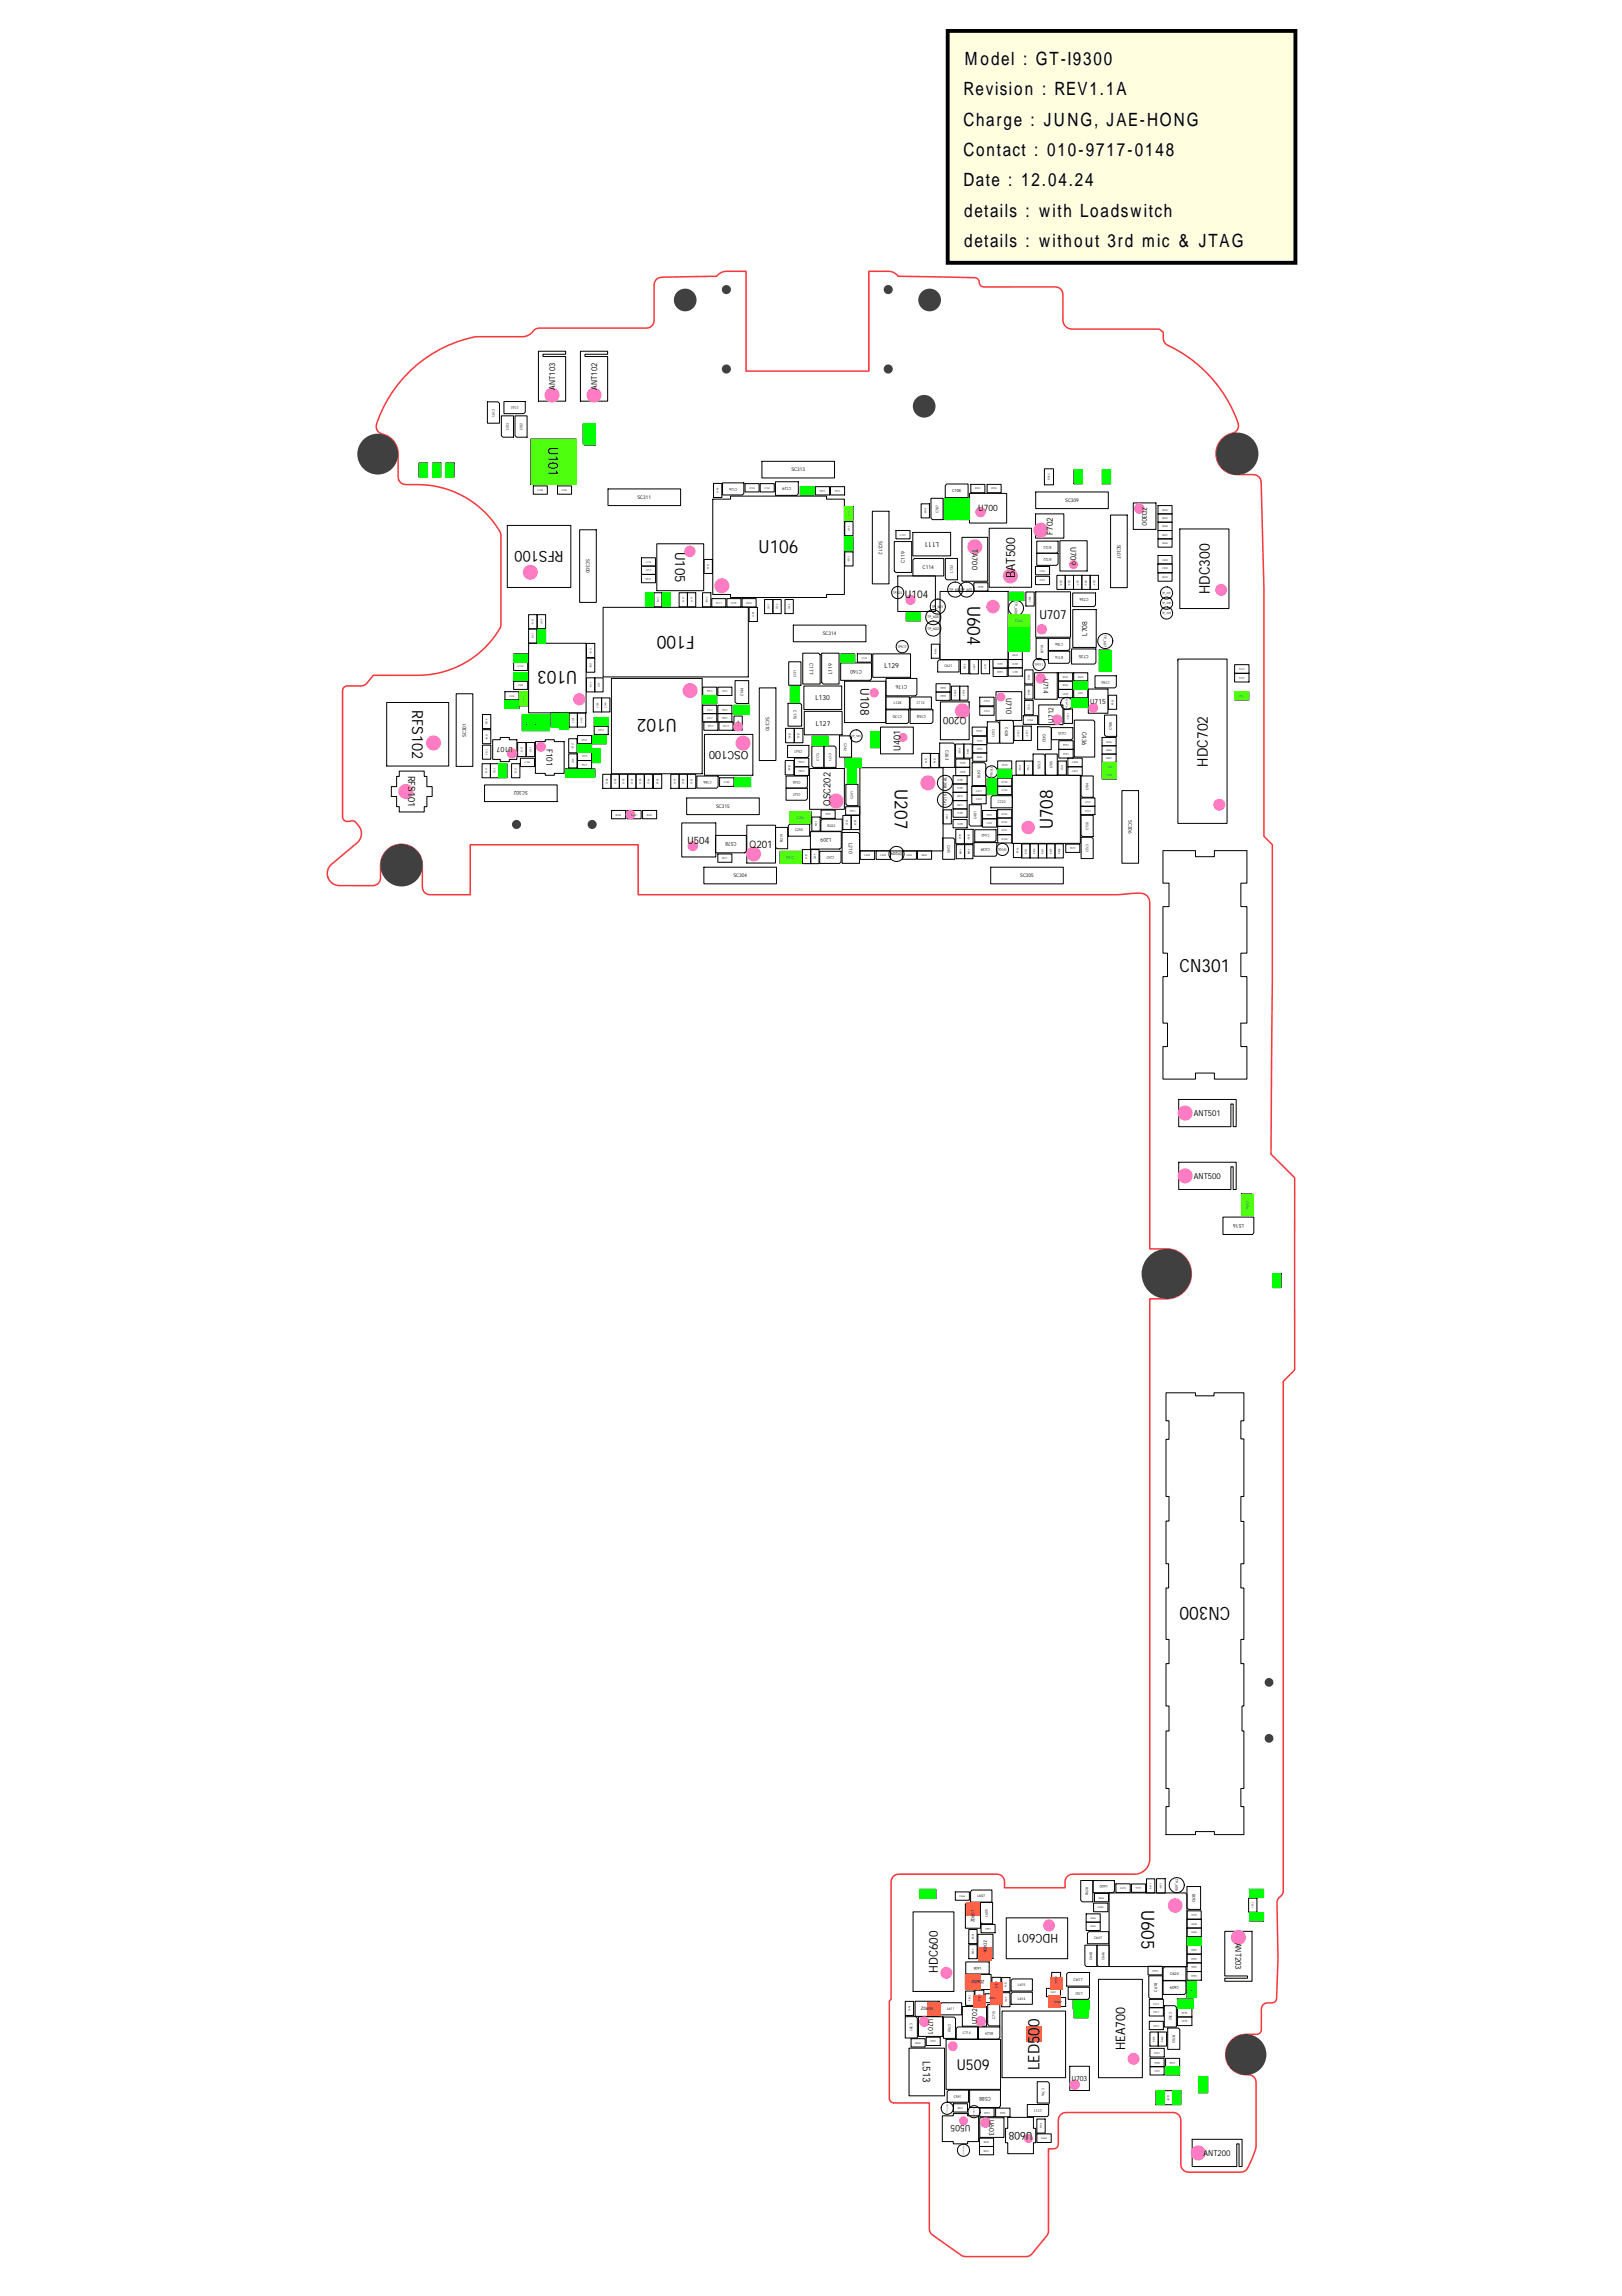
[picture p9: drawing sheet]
<svg xmlns="http://www.w3.org/2000/svg" width="210mm" height="297mm" viewBox="0 0 210 297" stroke-linecap="round" stroke-linejoin="round" font-family="sans-serif">
<defs><g id="words">
<g font-size="2.4">
<text x="124.6" y="8.4">Model : GT-I9300</text>
<text x="124.6" y="12.3">Revision : REV1.1A</text>
<text x="124.6" y="16.2">Charge : JUNG, JAE-HONG</text>
<text x="124.6" y="20.2">Contact : 010-9717-0148</text>
<text x="124.6" y="24.1">Date : 12.04.24</text>
<text x="124.6" y="28.1">details : with Loadswitch</text>
<text x="124.6" y="32">details : without 3rd mic &amp; JTAG</text>
</g>
<g font-size="2.3">
<text x="98.2" y="71.6">U106</text>
<text x="89.9" y="82.2" transform="rotate(-180 89.9 82.2)">F100</text>
<text x="125.2" y="78.3" transform="rotate(90 125.2 78.3)">U604</text>
<text x="74.7" y="86.9" transform="rotate(-180 74.7 86.9)">U103</text>
<text x="87.6" y="93.1" transform="rotate(-180 87.6 93.1)">U102</text>
<text x="115.8" y="102.1" transform="rotate(90 115.8 102.1)">U207</text>
<text x="136.3" y="107.3" transform="rotate(-90 136.3 107.3)">U708</text>
<text x="152.6" y="125.7">CN301</text>
<text x="159.2" y="207.9" transform="rotate(-180 159.2 207.9)">CN300</text>
<text x="147.7" y="247.1" transform="rotate(90 147.7 247.1)">U605</text>
</g>
<text font-size="2.1" x="134.5" y="267.8" transform="rotate(-90 134.5 267.8)">LED500</text>
<g font-size="2">
<text x="72.9" y="71.3" transform="rotate(-180 72.9 71.3)">RFS100</text>
<text x="53.3" y="91.8" transform="rotate(90 53.3 91.8)">RFS102</text>
</g>
<g font-size="1.9">
<text x="156.6" y="76.9" transform="rotate(-90 156.6 76.9)">HDC300</text>
<text x="156.3" y="99.2" transform="rotate(-90 156.3 99.2)">HDC702</text>
<text x="123.8" y="267.8">U509</text>
</g>
<g font-size="1.8">
<text x="71" y="57.8" transform="rotate(90 71 57.8)">U101</text>
<text x="87.4" y="71.4" transform="rotate(90 87.4 71.4)">U105</text>
</g>
<text font-size="1.7" x="145.6" y="265.3" transform="rotate(-90 145.6 265.3)">HEA700</text>
<g font-size="1.6">
<text x="131.4" y="74.8" transform="rotate(-90 131.4 74.8)">BAT500</text>
<text x="134.5" y="80.1">U707</text>
<text x="111.4" y="89" transform="rotate(90 111.4 89)">U108</text>
<text x="136.9" y="250.2" transform="rotate(-180 136.9 250.2)">HDC601</text>
<text x="121.4" y="255.2" transform="rotate(-90 121.4 255.2)">HDC600</text>
</g>
<text font-size="1.5" x="96.8" y="97.1" transform="rotate(-180 96.8 97.1)">OSC100</text>
<g font-size="1.4">
<text x="117.1" y="77.3">U104</text>
<text x="119.4" y="266.6" transform="rotate(90 119.4 266.6)">L513</text>
<text x="133.6" y="275.8" transform="rotate(-180 133.6 275.8)">U608</text>
</g>
<g font-size="1.3">
<text x="125.1" y="92.8" transform="rotate(-180 125.1 92.8)">Q200</text>
<text x="52.8" y="100.4" transform="rotate(90 52.8 100.4)">RFS101</text>
<text x="107.5" y="104.2" transform="rotate(-90 107.5 104.2)">OSC202</text>
<text x="89" y="109.2">U504</text>
<text x="97" y="109.7">Q201</text>
</g>
<g font-size="1.2">
<text x="126.6" y="66.2">U700</text>
<text x="116.5" y="97.2" transform="rotate(-90 116.5 97.2)">U401</text>
<text x="125.6" y="275" transform="rotate(-180 125.6 275)">U505</text>
</g>
<g font-size="1.1">
<text x="71.8" y="50.4" transform="rotate(-90 71.8 50.4)">ANT103</text>
<text x="77.3" y="50.4" transform="rotate(-90 77.3 50.4)">ANT102</text>
<text x="136.2" y="69.2" transform="rotate(-90 136.2 69.2)">F702</text>
<text x="138.5" y="70.8" transform="rotate(90 138.5 70.8)">U709</text>
<text x="70.7" y="96.8" transform="rotate(90 70.7 96.8)">F101</text>
<text x="154.5" y="144.4">ANT501</text>
<text x="154.5" y="152.5">ANT500</text>
<text x="159.9" y="251.3" transform="rotate(90 159.9 251.3)">ANT203</text>
<text x="155.8" y="278.9">ANT200</text>
</g>
<g font-size="1">
<text x="125.8" y="71" transform="rotate(90 125.8 71)">TA700</text>
<text x="130.2" y="90.2" transform="rotate(90 130.2 90.2)">U710</text>
</g>
<g font-size=".9">
<text x="147.8" y="65.5" transform="rotate(90 147.8 65.5)">ZD300</text>
<text x="121.5" y="70.1" transform="rotate(-180 121.5 70.1)">L111</text>
<text x="140.7" y="82.2" transform="rotate(-90 140.7 82.2)">L708</text>
<text x="114.5" y="86.4">L129</text>
<text x="135" y="87.8" transform="rotate(90 135 87.8)">U714</text>
<text x="105.5" y="90.6">L130</text>
<text x="105.6" y="93.9">L127</text>
<text x="136.3" y="93.5" transform="rotate(-90 136.3 93.5)">U712</text>
<text x="141.1" y="91">U715</text>
<text x="66.4" y="96.6" transform="rotate(-180 66.4 96.6)">U107</text>
<text x="120.1" y="261.2" transform="rotate(90 120.1 261.2)">U701</text>
<text x="126.4" y="261.9" transform="rotate(-90 126.4 261.9)">U702</text>
<text x="138.7" y="269.2">U703</text>
<text x="128" y="274.2" transform="rotate(90 128 274.2)">U603</text>
</g>
<text font-size=".8" x="140.1" y="94.7" transform="rotate(90 140.1 94.7)">C436</text>
<g font-size=".7">
<text x="117.1" y="72.8" transform="rotate(-90 117.1 72.8)">C119</text>
<text x="119.4" y="73.6">C114</text>
<text x="104.8" y="85.8" transform="rotate(90 104.8 85.8)">C177</text>
<text x="107.7" y="87.2" transform="rotate(-90 107.7 87.2)">L119</text>
<text x="111.5" y="86.6" transform="rotate(-180 111.5 86.6)">C160</text>
<text x="117.4" y="88.7" transform="rotate(-180 117.4 88.7)">C176</text>
<text x="95.3" y="109" transform="rotate(-180 95.3 109)">C578</text>
<text x="107.6" y="108.5" transform="rotate(-180 107.6 108.5)">L209</text>
<text x="109.9" y="109" transform="rotate(90 109.9 109)">L210</text>
<text x="161" y="158.3" transform="rotate(-180 161 158.3)">L516</text>
<text x="128.2" y="271.3" transform="rotate(-180 128.2 271.3)">C588</text>
</g>
<g font-size=".6">
<text x="82.5" y="64.6">SC311</text>
<text x="102.4" y="61">SC313</text>
<text x="137.8" y="65">SC309</text>
<text x="113.7" y="70" transform="rotate(90 113.7 70)">SC312</text>
<text x="144.6" y="70.4" transform="rotate(90 144.6 70.4)">SC307</text>
<text x="75.9" y="72.4" transform="rotate(90 75.9 72.4)">SC300</text>
<text x="106.5" y="82.2">SC314</text>
<text x="140.9" y="84.7" transform="rotate(-180 140.9 84.7)">C735</text>
<text x="60.3" y="95.3" transform="rotate(-90 60.3 95.3)">SC301</text>
<text x="99.1" y="92.8" transform="rotate(90 99.1 92.8)">SC310</text>
<text x="122.1" y="100.5" transform="rotate(90 122.1 100.5)">TP208</text>
<text x="122.4" y="97.1" transform="rotate(90 122.4 97.1)">C263</text>
<text x="68.3" y="102.4" transform="rotate(-180 68.3 102.4)">SC302</text>
<text x="92.7" y="104.5">SC315</text>
<text x="122.5" y="104.2" transform="rotate(-90 122.5 104.2)">TP210</text>
<text x="146" y="106.1" transform="rotate(90 146 106.1)">SC306</text>
<text x="94.9" y="113.5">SC304</text>
<text x="116.8" y="110.3" transform="rotate(-180 116.8 110.3)">TP209</text>
<text x="132" y="113.5">SC305</text>
<text x="126.1" y="248.7" transform="rotate(-90 126.1 248.7)">ZD607</text>
<text x="127.3" y="251" transform="rotate(90 127.3 251)">ZD606</text>
<text x="127.4" y="256.2" transform="rotate(-180 127.4 256.2)">ZD600</text>
<text x="119.2" y="260.1">ZD604</text>
</g>
<g font-size=".5">
<text x="63.7" y="52.9" transform="rotate(90 63.7 52.9)">C191</text>
<text x="67.1" y="52.6" transform="rotate(-180 67.1 52.6)">C101</text>
<text x="65.8" y="55.7" transform="rotate(-90 65.8 55.7)">L103</text>
<text x="67.6" y="55.7" transform="rotate(-90 67.6 55.7)">L102</text>
<text x="76.4" y="56.7" transform="rotate(-90 76.4 56.7)">C192</text>
<text x="95.4" y="63.1" transform="rotate(-180 95.4 63.1)">C126</text>
<text x="102.4" y="63" transform="rotate(-180 102.4 63)">C129</text>
<text x="123.2" y="63.7">C708</text>
<text x="121.4" y="66.4" transform="rotate(-90 121.4 66.4)">C787</text>
<text x="123.1" y="66.4" transform="rotate(-90 123.1 66.4)">R701</text>
<text x="124.9" y="66.4" transform="rotate(-90 124.9 66.4)">R700</text>
<text x="136.1" y="70.6" transform="rotate(-180 136.1 70.6)">R723</text>
<text x="115.6" y="76.8">TP323</text>
<text x="122.9" y="76.4">TP_604TP_603</text>
<text x="123.3" y="74.1" transform="rotate(-90 123.3 74.1)">L132</text>
<text x="131.3" y="77.9" transform="rotate(90 131.3 77.9)">TP_600</text>
<text x="136.1" y="72.2" transform="rotate(-180 136.1 72.2)">R722</text>
<text x="140.9" y="77.4" transform="rotate(-180 140.9 77.4)">C736</text>
<text x="116.2" y="83.8">TP517</text>
<text x="120" y="81.5">TP_602</text>
<text x="120" y="80">TP_605</text>
<text x="120.6" y="78.6">TP_601</text>
<text x="131.4" y="80.5">C343</text>
<text x="132.4" y="83.3" transform="rotate(-180 132.4 83.3)">R320</text>
<text x="132.4" y="81.7" transform="rotate(-180 132.4 81.7)">R321</text>
<text x="137.6" y="83.2" transform="rotate(-180 137.6 83.2)">C786</text>
<text x="142.9" y="82.2" transform="rotate(90 142.9 82.2)">TP_607</text>
<text x="103" y="87.6" transform="rotate(-90 103 87.6)">L131</text>
<text x="122.2" y="86.3">C621</text>
<text x="133.9" y="86.1">TP711</text>
<text x="135" y="84.5" transform="rotate(-90 135 84.5)">R719</text>
<text x="137.6" y="84.9" transform="rotate(-180 137.6 84.9)">R716</text>
<text x="142.9" y="85" transform="rotate(90 142.9 85)">R419</text>
<text x="143.6" y="88" transform="rotate(-180 143.6 88)">C790</text>
<text x="96.2" y="90.1" transform="rotate(-90 96.2 90.1)">C144</text>
<text x="102.7" y="91.9" transform="rotate(90 102.7 91.9)">C175</text>
<text x="115.7" y="91.1">L128</text>
<text x="116.7" y="92.5" transform="rotate(-180 116.7 92.5)">C170</text>
<text x="118.6" y="91.1">C172</text>
<text x="119.8" y="92.5" transform="rotate(-180 119.8 92.5)">C158</text>
<text x="128.4" y="94.3" transform="rotate(90 128.4 94.3)">C431</text>
<text x="130.1" y="94.1" transform="rotate(90 130.1 94.1)">C428</text>
<text x="135" y="94.9" transform="rotate(90 135 94.9)">C432</text>
<text x="138" y="94.7" transform="rotate(-180 138 94.7)">C435</text>
<text x="143.9" y="94.4" transform="rotate(-90 143.9 94.4)">C788</text>
<text x="92.1" y="101" transform="rotate(-180 92.1 101)">C186</text>
<text x="103.6" y="101" transform="rotate(-180 103.6 101)">C545</text>
<text x="103.8" y="97" transform="rotate(-180 103.8 97)">C547</text>
<text x="106" y="98.4" transform="rotate(-90 106 98.4)">C173</text>
<text x="107.2" y="97.4" transform="rotate(90 107.2 97.4)">C171</text>
<text x="109.2" y="96.1" transform="rotate(90 109.2 96.1)">C242</text>
<text x="126.5" y="99.6" transform="rotate(90 126.5 99.6)">C410</text>
<text x="128.1" y="99.3" transform="rotate(90 128.1 99.3)">TP704</text>
<text x="134.3" y="98.4" transform="rotate(90 134.3 98.4)">C725</text>
<text x="136.2" y="99.4" transform="rotate(-90 136.2 99.4)">L705</text>
<text x="102.9" y="107.6">C255</text>
<text x="103.1" y="106">C256</text>
<text x="103.6" y="102.6" transform="rotate(-180 103.6 102.6)">C527</text>
<text x="107.1" y="106.9">R222</text>
<text x="110.4" y="103.4" transform="rotate(-90 110.4 103.4)">C241</text>
<text x="126.4" y="106" transform="rotate(-90 126.4 106)">C401</text>
<text x="128" y="108" transform="rotate(-180 128 108)">C442</text>
<text x="129.1" y="103.9">C723</text>
<text x="140.9" y="107.4" transform="rotate(-90 140.9 107.4)">C720</text>
<text x="140.9" y="102.2" transform="rotate(-90 140.9 102.2)">L704</text>
<text x="101.3" y="108.9" transform="rotate(-90 101.3 108.9)">R219</text>
<text x="102.8" y="110.7" transform="rotate(-180 102.8 110.7)">C258</text>
<text x="108" y="110.7" transform="rotate(-180 108 110.7)">C257</text>
<text x="122.6" y="109.3" transform="rotate(90 122.6 109.3)">C245</text>
<text x="128.1" y="109.7" transform="rotate(-180 128.1 109.7)">C439</text>
<text x="130.3" y="109.7" transform="rotate(-180 130.3 109.7)">TP705</text>
<text x="140.5" y="109.2" transform="rotate(90 140.5 109.2)">C727</text>
<text x="161.3" y="155.3" transform="rotate(90 161.3 155.3)">C596</text>
<text x="126.5" y="245.5">L607</text>
<text x="140.8" y="245.2" transform="rotate(-90 140.8 245.2)">R628</text>
<text x="143.3" y="243.9" transform="rotate(-180 143.3 243.9)">L600</text>
<text x="152.1" y="243.1" transform="rotate(90 152.1 243.1)">TP_606</text>
<text x="127.8" y="248" transform="rotate(-90 127.8 248)">L605</text>
<text x="141.6" y="250.9">C647</text>
<text x="154.7" y="246.1" transform="rotate(-90 154.7 246.1)">C638</text>
<text x="127" y="254.4" transform="rotate(-180 127 254.4)">L608</text>
<text x="131.7" y="257">L615</text>
<text x="138.9" y="256.3">C617</text>
<text x="140.1" y="257.7" transform="rotate(-180 140.1 257.7)">L701</text>
<text x="141.3" y="253.5" transform="rotate(-90 141.3 253.5)">C648</text>
<text x="142.9" y="253.5" transform="rotate(-90 142.9 253.5)">C646</text>
<text x="149.7" y="257.7" transform="rotate(-90 149.7 257.7)">C618</text>
<text x="151.4" y="255.5">C624</text>
<text x="152.6" y="257" transform="rotate(-180 152.6 257)">C609</text>
<text x="117.8" y="261.8" transform="rotate(90 117.8 261.8)">C701</text>
<text x="122.6" y="260.1">L611</text>
<text x="122.7" y="261.8" transform="rotate(90 122.7 261.8)">C700</text>
<text x="124.6" y="263.2">C714</text>
<text x="128.5" y="262.8" transform="rotate(-180 128.5 262.8)">R529</text>
<text x="128.8" y="261.2" transform="rotate(-90 128.8 261.2)">C715</text>
<text x="131.7" y="258.7">L614</text>
<text x="151.3" y="260.4" transform="rotate(90 151.3 260.4)">C702</text>
<text x="151.7" y="263.2" transform="rotate(90 151.7 263.2)">R703</text>
<text x="123.4" y="271.4">C591</text>
<text x="134.8" y="272.9" transform="rotate(-180 134.8 272.9)">C717</text>
<text x="134.8" y="270.2" transform="rotate(90 134.8 270.2)">C716</text>
</g>
<g font-size=".4">
<text x="135.9" y="62.1" transform="rotate(-90 135.9 62.1)">R343</text>
<text x="150.4" y="76.8">TP_331</text>
<text x="150.4" y="79.4">TP_329</text>
<text x="150.4" y="78.2">TP_330</text>
<text x="102.7" y="89.4" transform="rotate(90 102.7 89.4)">R117</text>
<text x="68" y="93.1" transform="rotate(90 68 93.1)">R106</text>
<text x="69.2" y="93.1" transform="rotate(90 69.2 93.1)">R108</text>
<text x="70.4" y="93.1" transform="rotate(90 70.4 93.1)">R107</text>
<text x="73.1" y="93.7" transform="rotate(-90 73.1 93.7)">R101</text>
<text x="96.3" y="91.7" transform="rotate(-180 96.3 91.7)">R113</text>
<text x="106.5" y="95.7" transform="rotate(-180 106.5 95.7)">R116</text>
<text x="110.2" y="95.3">TP_100</text>
<text x="113.1" y="95.3" transform="rotate(90 113.1 95.3)">R482</text>
<text x="139.3" y="91.1">R323</text>
<text x="96.5" y="101.1" transform="rotate(-180 96.5 101.1)">R114</text>
<text x="110" y="98.8">R217</text>
<text x="110.1" y="100" transform="rotate(90 110.1 100)">R218</text>
<text x="128.5" y="102.1" transform="rotate(-90 128.5 102.1)">R724</text>
<text x="120.5" y="244.9" transform="rotate(-180 120.5 244.9)">C653</text>
<text x="154.3" y="257.7" transform="rotate(-90 154.3 257.7)">R625</text>
<text x="140.3" y="259.2" transform="rotate(-180 140.3 259.2)">R704</text>
<text x="153" y="259.3">R624</text>
<text x="155.6" y="269.3" transform="rotate(90 155.6 269.3)">C217</text>
</g>
<g font-size=".3">
<text x="54.6" y="60.5" transform="rotate(90 54.6 60.5)">R341</text>
<text x="56.4" y="60.5" transform="rotate(90 56.4 60.5)">R340</text>
<text x="58.1" y="60.5" transform="rotate(90 58.1 60.5)">R339</text>
<text x="69.6" y="63.5">C108</text>
<text x="72.7" y="63.5">C109</text>
<text x="93" y="63.8" transform="rotate(-90 93 63.8)">C196</text>
<text x="97" y="63.2">C133</text>
<text x="98.9" y="63.2">C132</text>
<text x="104.1" y="63.6">L114</text>
<text x="106.8" y="63.4" transform="rotate(-180 106.8 63.4)">C120</text>
<text x="108.7" y="63.4" transform="rotate(-180 108.7 63.4)">C124</text>
<text x="119.6" y="65.7" transform="rotate(90 119.6 65.7)">R749</text>
<text x="126.2" y="63.3">R702</text>
<text x="128.3" y="63.3">R705</text>
<text x="139.6" y="62" transform="rotate(-90 139.6 62)">R344</text>
<text x="143.3" y="62" transform="rotate(-90 143.3 62)">R345</text>
<text x="109.7" y="66.1" transform="rotate(90 109.7 66.1)">C123</text>
<text x="109.7" y="72" transform="rotate(90 109.7 72)">C125</text>
<text x="110" y="70.7" transform="rotate(-90 110 70.7)">C122</text>
<text x="110" y="68.7" transform="rotate(-90 110 68.7)">L133</text>
<text x="116.5" y="69.3">C197</text>
<text x="150.4" y="66.1">R325</text>
<text x="150.4" y="70.4">R326</text>
<text x="150.4" y="69.3">R327</text>
<text x="150.4" y="68.2">R328</text>
<text x="150.4" y="67.1">R329</text>
<text x="83.6" y="72.8">L116</text>
<text x="83.9" y="77.2" transform="rotate(90 83.9 77.2)">C141</text>
<text x="84.3" y="73.7" transform="rotate(-180 84.3 73.7)">C127</text>
<text x="84.3" y="74.7" transform="rotate(-180 84.3 74.7)">C140</text>
<text x="85" y="77.2" transform="rotate(90 85 77.2)">C135</text>
<text x="86.3" y="77.9" transform="rotate(-90 86.3 77.9)">C139</text>
<text x="88.3" y="77.3" transform="rotate(90 88.3 77.3)">L115</text>
<text x="89.4" y="77.3" transform="rotate(90 89.4 77.3)">L117</text>
<text x="91.3" y="77.2" transform="rotate(90 91.3 77.2)">C138</text>
<text x="91.5" y="72.9" transform="rotate(90 91.5 72.9)">C143</text>
<text x="93.4" y="77.9" transform="rotate(-180 93.4 77.9)">L118</text>
<text x="95.3" y="77.9" transform="rotate(-180 95.3 77.9)">R110</text>
<text x="127.3" y="75.8" transform="rotate(-180 127.3 75.8)">R622</text>
<text x="131.9" y="77" transform="rotate(-180 131.9 77)">R614</text>
<text x="133.4" y="77.8" transform="rotate(-90 133.4 77.8)">C502</text>
<text x="134.6" y="75.2">C751</text>
<text x="134.6" y="73.9">C752</text>
<text x="137.2" y="75" transform="rotate(90 137.2 75)">C338</text>
<text x="138.3" y="75" transform="rotate(90 138.3 75)">C336</text>
<text x="139.3" y="75" transform="rotate(90 139.3 75)">C337</text>
<text x="140.4" y="75" transform="rotate(90 140.4 75)">C340</text>
<text x="141.5" y="75" transform="rotate(90 141.5 75)">C339</text>
<text x="150.4" y="73.7">C350</text>
<text x="150.4" y="72.5">C349</text>
<text x="150.4" y="74.8">R330</text>
<text x="68.8" y="80.1" transform="rotate(90 68.8 80.1)">C116</text>
<text x="68.8" y="81.9" transform="rotate(90 68.8 81.9)">C117</text>
<text x="70.2" y="82.6" transform="rotate(-90 70.2 82.6)">L110</text>
<text x="70.2" y="80.8" transform="rotate(-90 70.2 80.8)">L109</text>
<text x="76.3" y="83.8" transform="rotate(90 76.3 83.8)">C118</text>
<text x="96.6" y="78.1">R109</text>
<text x="97.4" y="79.2" transform="rotate(90 97.4 79.2)">R111</text>
<text x="99.6" y="78.8" transform="rotate(-90 99.6 78.8)">C137</text>
<text x="100.7" y="78.8" transform="rotate(-90 100.7 78.8)">C136</text>
<text x="102.2" y="78.8" transform="rotate(-90 102.2 78.8)">C142</text>
<text x="118.5" y="79.7" transform="rotate(-180 118.5 79.7)">C113</text>
<text x="67" y="86.3">C112</text>
<text x="67" y="88.8">L105</text>
<text x="67.7" y="87.5" transform="rotate(-180 67.7 87.5)">L107</text>
<text x="67.7" y="85" transform="rotate(-180 67.7 85)">L113</text>
<text x="76.3" y="85.7" transform="rotate(90 76.3 85.7)">L108</text>
<text x="76.3" y="88.3" transform="rotate(90 76.3 88.3)">C115</text>
<text x="77.6" y="88.9" transform="rotate(-90 77.6 88.9)">L112</text>
<text x="92.2" y="89.3" transform="rotate(-180 92.2 89.3)">C148</text>
<text x="94.2" y="89.3" transform="rotate(-180 94.2 89.3)">C181</text>
<text x="110.1" y="85" transform="rotate(-180 110.1 85)">C159</text>
<text x="111.5" y="85.2">C174</text>
<text x="121.2" y="84.6" transform="rotate(-90 121.2 84.6)">R616</text>
<text x="122.4" y="90" transform="rotate(-180 122.4 90)">R443</text>
<text x="122.4" y="88.9" transform="rotate(-180 122.4 88.9)">R444</text>
<text x="123.5" y="89.3" transform="rotate(90 123.5 89.3)">R436</text>
<text x="124.6" y="89.3" transform="rotate(90 124.6 89.3)">R437</text>
<text x="124.9" y="86.6" transform="rotate(-90 124.9 86.6)">C622</text>
<text x="126.2" y="86.6" transform="rotate(-90 126.2 86.6)">C607</text>
<text x="127.4" y="85.9" transform="rotate(90 127.4 85.9)">C611</text>
<text x="129.8" y="86.9" transform="rotate(-180 129.8 86.9)">C608</text>
<text x="129.8" y="85.7" transform="rotate(-180 129.8 85.7)">C612</text>
<text x="131" y="84.9">R612</text>
<text x="131.7" y="85.7" transform="rotate(-180 131.7 85.7)">R310</text>
<text x="131.7" y="86.8" transform="rotate(-180 131.7 86.8)">R311</text>
<text x="133.3" y="89.9" transform="rotate(-90 133.3 89.9)">R748</text>
<text x="133.3" y="87.9" transform="rotate(-90 133.3 87.9)">R745</text>
<text x="137.5" y="88.8">R746</text>
<text x="137.5" y="87.7">R744</text>
<text x="138.2" y="89.6" transform="rotate(-180 138.2 89.6)">R747</text>
<text x="139.5" y="89.8">C351</text>
<text x="139.5" y="88.8">R322</text>
<text x="139.5" y="87.7">R324</text>
<text x="161.1" y="87.6" transform="rotate(-180 161.1 87.6)">C712</text>
<text x="161.1" y="86.4" transform="rotate(-180 161.1 86.4)">C713</text>
<text x="62.9" y="95" transform="rotate(90 62.9 95)">C198</text>
<text x="63.1" y="93.7" transform="rotate(-90 63.1 93.7)">R115</text>
<text x="65.9" y="90.1">L104</text>
<text x="66.6" y="91" transform="rotate(-180 66.6 91)">L106</text>
<text x="67.9" y="90.8" transform="rotate(-90 67.9 90.8)">C199</text>
<text x="71.7" y="92.8" transform="rotate(90 71.7 92.8)">R102</text>
<text x="74.3" y="93.5" transform="rotate(-90 74.3 93.5)">C107</text>
<text x="75.4" y="93.5" transform="rotate(-90 75.4 93.5)">C110</text>
<text x="76" y="95.6" transform="rotate(-180 76 95.6)">C150</text>
<text x="77.2" y="95.8">C193</text>
<text x="77.4" y="91.5" transform="rotate(-90 77.4 91.5)">C185</text>
<text x="77.5" y="93.5">C152</text>
<text x="78.2" y="94.4" transform="rotate(-180 78.2 94.4)">C149</text>
<text x="78.5" y="91.5" transform="rotate(-90 78.5 91.5)">C190</text>
<text x="92.2" y="90.4" transform="rotate(-180 92.2 90.4)">R112</text>
<text x="92.2" y="91.7" transform="rotate(-180 92.2 91.7)">C131</text>
<text x="92.2" y="92.7" transform="rotate(-180 92.2 92.7)">C147</text>
<text x="92.3" y="93.8" transform="rotate(-180 92.3 93.8)">C128</text>
<text x="94.2" y="91.7" transform="rotate(-180 94.2 91.7)">C182</text>
<text x="94.2" y="92.7" transform="rotate(-180 94.2 92.7)">C184</text>
<text x="94.3" y="93.8" transform="rotate(-180 94.3 93.8)">C130</text>
<text x="95.6" y="93.9" transform="rotate(-90 95.6 93.9)">V100</text>
<text x="102.1" y="94.8" transform="rotate(90 102.1 94.8)">C542</text>
<text x="103.2" y="94.8" transform="rotate(90 103.2 94.8)">C543</text>
<text x="127.1" y="94.5" transform="rotate(-180 127.1 94.5)">C424</text>
<text x="127.1" y="95.7" transform="rotate(-180 127.1 95.7)">C416</text>
<text x="127.4" y="90.9">C753</text>
<text x="127.4" y="92.1">C754</text>
<text x="131.7" y="94.5" transform="rotate(90 131.7 94.5)">C430</text>
<text x="132.8" y="94.5" transform="rotate(90 132.8 94.5)">C429</text>
<text x="133" y="93.3">C764</text>
<text x="133.3" y="91.9" transform="rotate(-90 133.3 91.9)">C750</text>
<text x="138.1" y="92.3" transform="rotate(90 138.1 92.3)">C763</text>
<text x="138.1" y="91.6" transform="rotate(-90 138.1 91.6)">TP_GPS_EN</text>
<text x="144.1" y="91.2" transform="rotate(-90 144.1 91.2)">R753</text>
<text x="160.4" y="90.1">R752</text>
<text x="62.8" y="99.4" transform="rotate(90 62.8 99.4)">L124</text>
<text x="62.9" y="97" transform="rotate(90 62.9 97)">C154</text>
<text x="64.1" y="100.1" transform="rotate(-90 64.1 100.1)">C163</text>
<text x="65.2" y="100" transform="rotate(-90 65.2 100)">L125</text>
<text x="66.6" y="99.4" transform="rotate(90 66.6 99.4)">C153</text>
<text x="67.4" y="96.6" transform="rotate(90 67.4 96.6)">C157</text>
<text x="67.9" y="98.8">L122</text>
<text x="68.8" y="97.3" transform="rotate(-90 68.8 97.3)">L121</text>
<text x="73.8" y="100.1">C104</text>
<text x="74" y="96.2" transform="rotate(90 74 96.2)">L120</text>
<text x="74.3" y="98.8" transform="rotate(-90 74.3 98.8)">L126</text>
<text x="75.3" y="96.9">C156</text>
<text x="75.7" y="100.1">C102</text>
<text x="76" y="97.7" transform="rotate(-180 76 97.7)">C161</text>
<text x="76" y="98.8" transform="rotate(-180 76 98.8)">C164</text>
<text x="77.3" y="98.1" transform="rotate(-90 77.3 98.1)">C195</text>
<text x="78.7" y="101.4" transform="rotate(-90 78.7 101.4)">C188</text>
<text x="79.7" y="101.4" transform="rotate(-90 79.7 101.4)">C183</text>
<text x="80.8" y="101.4" transform="rotate(-90 80.8 101.4)">C178</text>
<text x="81.9" y="101.4" transform="rotate(-90 81.9 101.4)">C134</text>
<text x="83" y="101.4" transform="rotate(-90 83 101.4)">C180</text>
<text x="84" y="101.4" transform="rotate(-90 84 101.4)">C146</text>
<text x="85.2" y="101.4" transform="rotate(-90 85.2 101.4)">R105</text>
<text x="87.5" y="101.4" transform="rotate(-90 87.5 101.4)">C179</text>
<text x="88.5" y="101.4" transform="rotate(-90 88.5 101.4)">C189</text>
<text x="89.6" y="101.4" transform="rotate(-90 89.6 101.4)">C187</text>
<text x="93.7" y="101.3">C145</text>
<text x="102.1" y="99" transform="rotate(90 102.1 99)">C548</text>
<text x="104.1" y="98.5" transform="rotate(-180 104.1 98.5)">C536</text>
<text x="104.1" y="99.6" transform="rotate(-180 104.1 99.6)">C540</text>
<text x="119.7" y="98" transform="rotate(90 119.7 98)">C251</text>
<text x="120.8" y="98" transform="rotate(90 120.8 98)">C248</text>
<text x="124.1" y="96.8" transform="rotate(90 124.1 96.8)">R225</text>
<text x="124.6" y="101.8" transform="rotate(-180 124.6 101.8)">R413</text>
<text x="124.6" y="100.8" transform="rotate(-180 124.6 100.8)">R414</text>
<text x="124.9" y="99.7" transform="rotate(-180 124.9 99.7)">R415</text>
<text x="124.9" y="98.6" transform="rotate(-180 124.9 98.6)">R416</text>
<text x="125.4" y="97.5" transform="rotate(-90 125.4 97.5)">R445</text>
<text x="126.4" y="98.1">R446</text>
<text x="127.1" y="96.8" transform="rotate(-180 127.1 96.8)">C449</text>
<text x="129.7" y="101.3">R718</text>
<text x="130.4" y="100" transform="rotate(-180 130.4 100)">R720</text>
<text x="130.4" y="98.9" transform="rotate(-180 130.4 98.9)">R725</text>
<text x="131.9" y="99" transform="rotate(90 131.9 99)">R730</text>
<text x="133" y="99" transform="rotate(90 133 99)">C726</text>
<text x="137.3" y="99" transform="rotate(90 137.3 99)">R721</text>
<text x="138.3" y="97.4" transform="rotate(-180 138.3 97.4)">C433</text>
<text x="138.3" y="96.3" transform="rotate(-180 138.3 96.3)">C434</text>
<text x="138.8" y="99.9">C437</text>
<text x="138.8" y="98.8">C438</text>
<text x="143.2" y="97.1">R466</text>
<text x="143.2" y="98.2">R467</text>
<text x="143.2" y="96.1">R706</text>
<text x="143.9" y="100.1" transform="rotate(-180 143.9 100.1)">R750</text>
<text x="143.9" y="99.1" transform="rotate(-180 143.9 99.1)">R751</text>
<text x="79.7" y="105.5">R418</text>
<text x="81.6" y="105.5">TH401</text>
<text x="83.7" y="105.5">R421</text>
<text x="105.5" y="106.3" transform="rotate(90 105.5 106.3)">C254</text>
<text x="107.5" y="105.2" transform="rotate(-180 107.5 105.2)">C260</text>
<text x="109.7" y="106.8" transform="rotate(-90 109.7 106.8)">C253</text>
<text x="110.6" y="106.1" transform="rotate(90 110.6 106.1)">R224</text>
<text x="110.7" y="104.8" transform="rotate(-180 110.7 104.8)">C262</text>
<text x="122.5" y="105.3" transform="rotate(90 122.5 105.3)">C247</text>
<text x="123.9" y="103.2">R410</text>
<text x="123.9" y="104.2">R411</text>
<text x="124.1" y="107.9" transform="rotate(90 124.1 107.9)">C441</text>
<text x="124.6" y="105.1" transform="rotate(-180 124.6 105.1)">R412</text>
<text x="124.6" y="106.4" transform="rotate(-180 124.6 106.4)">R472</text>
<text x="125.2" y="107.9" transform="rotate(90 125.2 107.9)">C440</text>
<text x="126.3" y="102.4">C411</text>
<text x="126.3" y="103.6">C412</text>
<text x="127.7" y="106.6">C740</text>
<text x="128.4" y="105.3" transform="rotate(-180 128.4 105.3)">C402</text>
<text x="129.7" y="102.4">C724</text>
<text x="129.7" y="105.4">R729</text>
<text x="129.7" y="107.6">R731</text>
<text x="129.7" y="106.5">R732</text>
<text x="141.1" y="103.7" transform="rotate(-180 141.1 103.7)">C721</text>
<text x="141.1" y="104.7" transform="rotate(-180 141.1 104.7)">C722</text>
<text x="93.5" y="111.1">R511</text>
<text x="104.3" y="110.5" transform="rotate(90 104.3 110.5)">C261</text>
<text x="105.6" y="111.2" transform="rotate(-90 105.6 111.2)">C259</text>
<text x="111.9" y="110.7">C249</text>
<text x="113.9" y="110.7">C243</text>
<text x="117.3" y="110.7">C252</text>
<text x="119.3" y="110.7">R220</text>
<text x="124.4" y="110.5" transform="rotate(-90 124.4 110.5)">R453</text>
<text x="125.5" y="110.5" transform="rotate(-90 125.5 110.5)">R454</text>
<text x="129.7" y="108.6">R728</text>
<text x="131.8" y="110.4" transform="rotate(-90 131.8 110.4)">R726</text>
<text x="132.9" y="110.4" transform="rotate(-90 132.9 110.4)">R727</text>
<text x="134" y="110.4" transform="rotate(-90 134 110.4)">R430</text>
<text x="135" y="110.4" transform="rotate(-90 135 110.4)">R431</text>
<text x="136.1" y="110.4" transform="rotate(-90 136.1 110.4)">R459</text>
<text x="137.2" y="110.4" transform="rotate(-90 137.2 110.4)">R458</text>
<text x="139.2" y="109.6" transform="rotate(-180 139.2 109.6)">C728</text>
<text x="165.1" y="165.3" transform="rotate(90 165.1 165.3)">R481</text>
<text x="124.2" y="245.4">C664</text>
<text x="142.2" y="245.6">R626</text>
<text x="145" y="244.4">C615</text>
<text x="147.7" y="244.2" transform="rotate(-180 147.7 244.2)">C616</text>
<text x="149" y="244.3" transform="rotate(-90 149 244.3)">R611</text>
<text x="150.1" y="243.6" transform="rotate(90 150.1 243.6)">C619</text>
<text x="163" y="244.8" transform="rotate(-180 163 244.8)">C224</text>
<text x="126" y="250.9" transform="rotate(-90 126 250.9)">R634</text>
<text x="128.2" y="249.4" transform="rotate(-180 128.2 249.4)">C663</text>
<text x="141.1" y="249.3">C655</text>
<text x="141.1" y="248.3">C656</text>
<text x="142.1" y="246.9">C606</text>
<text x="154.2" y="250.1">C626</text>
<text x="154.2" y="249">C628</text>
<text x="154.2" y="251.2">C625</text>
<text x="154.9" y="247.6" transform="rotate(-180 154.9 247.6)">C610</text>
<text x="162" y="246.1" transform="rotate(90 162 246.1)">C221</text>
<text x="163" y="247.9" transform="rotate(-180 163 247.9)">C223</text>
<text x="126" y="252.8" transform="rotate(-90 126 252.8)">R633</text>
<text x="126.6" y="258" transform="rotate(90 126.6 258)">ZD605</text>
<text x="128.8" y="256.3" transform="rotate(90 128.8 256.3)">ZD602</text>
<text x="130" y="256.4" transform="rotate(90 130 256.4)">C666</text>
<text x="136" y="257.9">C651</text>
<text x="136.5" y="255.7" transform="rotate(90 136.5 255.7)">ZD603</text>
<text x="149.9" y="254.8" transform="rotate(-180 149.9 254.8)">C623</text>
<text x="154.9" y="255.5" transform="rotate(-180 154.9 255.5)">C643</text>
<text x="154.9" y="254.4" transform="rotate(-180 154.9 254.4)">C645</text>
<text x="154.9" y="253.3" transform="rotate(-180 154.9 253.3)">C649</text>
<text x="154.9" y="252.1" transform="rotate(-180 154.9 252.1)">C650</text>
<text x="117.8" y="260.2" transform="rotate(-90 117.8 260.2)">C654</text>
<text x="121.1" y="264" transform="rotate(-180 121.1 264)">C592</text>
<text x="125.4" y="258.2" transform="rotate(90 125.4 258.2)">C652</text>
<text x="128" y="258.6">ZD601</text>
<text x="130.3" y="259.1" transform="rotate(-90 130.3 259.1)">C665</text>
<text x="137.4" y="258.9" transform="rotate(-180 137.4 258.9)">ZD608</text>
<text x="139.6" y="260.6">C704</text>
<text x="150" y="261.9" transform="rotate(-180 150 261.9)">C703</text>
<text x="150" y="260.2" transform="rotate(-180 150 260.2)">C769</text>
<text x="150" y="259.1" transform="rotate(-180 150 259.1)">C770</text>
<text x="153.7" y="260.3" transform="rotate(-180 153.7 260.3)">C633</text>
<text x="153.7" y="261.4" transform="rotate(-180 153.7 261.4)">C637</text>
<text x="118.5" y="264.4">R528</text>
<text x="149.5" y="264.1" transform="rotate(-90 149.5 264.1)">R439</text>
<text x="150.1" y="266.7" transform="rotate(-180 150.1 266.7)">R426</text>
<text x="150.1" y="267.8" transform="rotate(-180 150.1 267.8)">C767</text>
<text x="150.1" y="265.4" transform="rotate(-180 150.1 265.4)">C705</text>
<text x="150.5" y="264.1" transform="rotate(-90 150.5 264.1)">R440</text>
<text x="152.1" y="267.8" transform="rotate(-180 152.1 267.8)">R707</text>
<text x="152.1" y="266.7" transform="rotate(-180 152.1 266.7)">C768</text>
<text x="123.9" y="272.8">R521</text>
<text x="128.1" y="273.2" transform="rotate(-180 128.1 273.2)">C605</text>
<text x="130.1" y="273.2" transform="rotate(-180 130.1 273.2)">C604</text>
<text x="134.6" y="274.7" transform="rotate(90 134.6 274.7)">R632</text>
<text x="150.2" y="271.7" transform="rotate(-90 150.2 271.7)">C215</text>
<text x="151.1" y="271" transform="rotate(90 151.1 271)">C208</text>
<text x="152.2" y="271" transform="rotate(90 152.2 271)">C214</text>
<text x="127.3" y="277.3">R530</text>
<text x="127.3" y="278.4">R531</text>
<text x="134.7" y="276.7">C662</text>
</g>
</g></defs>
<path d="M53.1 47.9a16.8 16.8 0 0 1 8.5-4.3l6.2-.1 .7-.2 .6-.6 .7-.3 13.9 .1a.98 .98 0 0 0 1-1l-.1-4.7 .1-.3 .2-.3 .3-.3h.4l7.1-.2a1.56 1.56 0 0 1 1.3-.6h2.5v12.9h15.9v-12.9h2.9a1.57 1.57 0 0 1 .9 .6l9 .2a1.79 1.79 0 0 1 1.4 .2l.1 .4a.59 .59 0 0 0 .6 .6l9.5 .1a.98 .98 0 0 1 .7 .9l.1 3.6a1.17 1.17 0 0 0 1.1 .9h11.3l.5 .4a1.42 1.42 0 0 0 .6 1.7 17.6 17.6 0 0 1 9.1 10.1 .98 .98 0 0 1-.7 1.2 2.71 2.71 0 0 0-2.1 3 2.71 2.71 0 0 0 2.7 2.4l2.5 .1 .3 .2 .2 .3 .1 .4 .4 13.9v31.9l1.1 1.1v17.4l-.2 22.6 3 3.1v24.8l-1.4 1.5v65.9l-.1 .5-.5 .4-.2 .4a110.3 110.3 0 0 1-.1 12.9l-.4 .3a2.11 2.11 0 0 0-1.3 .2l-.3 .6v2.7v.2l-.3 .3a7.6 7.6 0 0 0-2.7 .3 2.62 2.62 0 0 0-1.5 3.1 2.62 2.62 0 0 0 2.9 1.9 .98 .98 0 0 1 .9 1v8.3l-.2 .8a6.2 6.2 0 0 1-1.2 2.4l-.5 .1h-6.8l-.4-.1-.3-.2-.2-.3-.1-.4v-5.7l-.1-.4-.2-.3-.3-.2-.4-.1h-13.9a.98 .98 0 0 0-.9 1l-.1 3.3-.3 .4h-.9v10.8l-.2 .5-2.1 2.4-.6 .2h-7.9l-.4-.1-3.9-2.7-.3-.5v-.2v-16.3h-4.6l-.4-.2-.2-.4v-12.6l.2-.2v-15.3a.98 .98 0 0 1 1-.9h13a.98 .98 0 0 1 .7 .9v.8h7.8a1.37 1.37 0 0 1 .7-1.7h8.3a1.96 1.96 0 0 0 2-2v-72.5h2.1a3.2 3.2 0 0 0 3.3-3.2 3.2 3.2 0 0 0-3.3-3.2h-2.1v-44.9a1.18 1.18 0 0 0-1.2-1.1l-3 .1-62 .1v-6.5h-21.7v6.4h-5.6a.98 .98 0 0 1-.6-.9l-.1-3.4a2.71 2.71 0 0 0-2.9-2.2 2.71 2.71 0 0 0-2.5 2.7v2a.98 .98 0 0 1-.9 .7h-4.4a1.57 1.57 0 0 1-1.5-1.1 1.57 1.57 0 0 1 .5-1.7l3.5-3a1.69 1.69 0 0 0-.8-2.6 .83 .83 0 0 1-1.3-.5l.1-16.6 .1-.2 .4-.2h1.8h.4l.4-.3 .8-1h5.8a12.2 12.2 0 0 0 10.7-6.3v-11.8a5 5 0 0 0-1.5-2.4 12.4 12.4 0 0 0-9.2-4.2l-2-.1-.3-.2-.2-.3-.1-.4v-3a2.62 2.62 0 0 0-2-2.6 .98 .98 0 0 1-.8-1.2 17.1 17.1 0 0 1 4.4-7z" fill="none" stroke="#f83939" stroke-width=".2"/>
<g fill="#404040">
<circle cx="161.2" cy="265.8" r="2.64"/>
<circle cx="88.7" cy="38.8" r="1.47"/>
<circle cx="119.6" cy="52.6" r="1.47"/>
<circle cx="120.3" cy="38.8" r="1.47"/>
<circle cx="48.9" cy="58.8" r="2.64"/>
<circle cx="160.1" cy="58.7" r="2.74"/>
<circle cx="52" cy="111.9" r="2.74"/>
</g>
<g fill="none" stroke="#000" stroke-width=".13">
<path d="M122.3 72.2h1.6v2.8h-1.4l-.2-.2zM106.3 84.5h2.3v4h-2.1l-.2-.2z"/>
<circle cx="116.2" cy="76.7" r=".79"/>
<circle cx="151" cy="78" r=".79"/>
<circle cx="151" cy="79.3" r=".79"/>
<circle cx="151" cy="76.7" r=".79"/>
<circle cx="110.8" cy="95.2" r=".79"/>
<circle cx="116.8" cy="83.7" r=".79"/>
<circle cx="128.3" cy="99.9" r=".79"/>
<circle cx="134.5" cy="86" r=".79"/>
<circle cx="138.1" cy="91" r=".79"/>
<circle cx="129.7" cy="109.9" r=".79"/>
<circle cx="122.6" cy="272.7" r=".79"/>
<circle cx="124.7" cy="278.2" r=".79"/>
<circle cx="126" cy="273.2" r=".79"/>
</g>
<circle cx="151" cy="164.8" r="3.2" fill="#404040"/>
<g fill="none" stroke="#000" stroke-width=".13">
<path d="M69.7 45.4h3.5v.4h-2.9v.3h2.9v5.8h-3.5zM75.1 45.4h3.5v.4h-2.9v.3h2.9v5.8h-3.5zM98.6 59.7h9.4v2.1h-9.4zM65.7 68h8.2v8h-8.2zM75 68.5h2.2v9.4h-2.2zM78.7 63.3h9.4v2.1h-9.4zM112.9 66.1h2.1v9.4h-2.1zM134 63.6h9.4v2.2h-9.4zM143.7 66.6h2.2v9.4h-2.2zM152.7 68.4h6.3v10.3h-6.3zM50 90.9h8.1v8.2h-8.1zM51.7 99.8h3.2v.6h.3v1.4h.7v1.2h-.7v1.4h-.3v.6h-3.2v-.6h-.4v-1.4h-.7v-1.2h.7v-1.4h.4z"/>
<path d="M59 89.8h2.2v9.3h-2.2zM98.3 89h2.1v9.4h-2.1zM102.7 80.9h9.4v2.1h-9.4zM135.3 97.5h1.5v2.8h-1.3l-.2-.2zM62.7 101.5h9.4v2.2h-9.4zM88.9 103.2h9.4v2.2h-9.4zM91.1 112.2h9.4v2.1h-9.4zM128.2 112.2h9.4v2.1h-9.4zM139.9 100.4h1.6v2.7h-1.4l-.2-.1zM145.2 102.3h2.1v9.4h-2.1zM150.5 110h4.2v.8h2.5v-.8h4.2v4.3h-.8v3h.8v6h-.8v3h.8v6.1h-.8v3h.8v4.2h-4.2v-.8h-2.5v.8h-4.2v-4.2h.6v-3h-.6v-6.1h.6v-3h-.6v-6h.8v-3h-.8zM152.5 150.4h7.5v3.5h-.4v-3h-.3v3h-6.8z"/>
<path d="M152.5 142.2h7.5v3.6h-.4v-3h-.3v3h-6.8zM158.3 157.5h4v2l-.2 .2h-3.8zM150.9 180.2h3.8v.4h2.4v-.4h3.9v3.6h-.4v2.4h.4v7.4h-.4v3.2h.4v5.5h-.4v3.1h.4v6.7h-.4v3.1h.4v5.5h-.3v3.2h.3v7.5h-.4v2.3h.4v3.6h-3.8v-.3h-2.5v.3h-3.8v-3.6h.4v-2.3h-.4v-7.5h.4v-3.2h-.4v-5.5h.4v-3.1h-.4v-6.7h.3v-3.1h-.3v-5.5h.4v-3.2h-.4v-7.4h.4v-2.4h-.4zM121.9 259.1h2.5v1.6h-2.7v-1.4zM125.8 244.5h2.6v1.6h-2.8v-1.4zM126.9 246.1h1.6v2.8h-1.4l-.2-.2zM131 257.7h2.6v1.6h-2.8v-1.4zM131 256h2.6v1.6h-2.8v-1.4zM138.2 257.1h2.8v1.4l-.2 .2h-2.6zM139.9 243.3h1.5v2.7h-1.3l-.2-.2zM141.5 243.3h2.7v1.4l-.2 .2h-2.5zM158.5 249.9h3.5v6.4h-3.5v-.4h2.9v-.3h-2.9z"/>
<path d="M154.3 276.8h6.4v3.5h-.4v-2.9h-.2v2.9h-5.8z"/>
<circle cx="120.8" cy="79.8" r=".98"/>
<circle cx="121.4" cy="78.5" r=".98"/>
<circle cx="123.6" cy="76.3" r=".98"/>
<circle cx="125.1" cy="76.3" r=".98"/>
<circle cx="131.5" cy="78.7" r=".98"/>
<circle cx="120.8" cy="81.3" r=".98"/>
<circle cx="143" cy="82.9" r=".98"/>
<circle cx="116" cy="110.5" r=".98"/>
<circle cx="122.3" cy="103.5" r=".98"/>
<circle cx="122.3" cy="101.3" r=".98"/>
<circle cx="152.3" cy="243.9" r=".98"/>
</g>
<g fill="#404040">
<circle cx="66.8" cy="106.7" r=".59"/>
<circle cx="76.6" cy="106.7" r=".59"/>
</g>
<path d="M118.2 247.3h5.2v10.3h-5.2zM130.2 248.1h8v5.3h-8z" fill="none" stroke="#000" stroke-width=".13"/>
<g fill="#404040">
<circle cx="94" cy="37.5" r=".59"/>
<circle cx="114.9" cy="37.5" r=".59"/>
<circle cx="94" cy="47.7" r=".59"/>
<circle cx="114.9" cy="47.7" r=".59"/>
</g>
<path d="M152.4 85.3h6.4v21.2h-6.4zM142.2 256.1h5.6v12.7h-5.6z" fill="none" stroke="#000" stroke-width=".13"/>
<g fill="#404040">
<circle cx="164.2" cy="217.7" r=".57"/>
<circle cx="164.2" cy="224.9" r=".57"/>
</g>
<g fill="none" stroke="#000" stroke-width=".13">
<path d="M54.2 59.9h1.1v1.8h-1.1zM56 59.9h1.1v1.8h-1.1zM57.7 59.9h1.1v1.8h-1.1zM63.1 52h1.3l.2 .2v2.5h-1.5zM64.9 53.8h1.5v2.8h-1.3l-.2-.2zM65.2 51.9h2.8v1.4l-.2 .2h-2.6zM66.6 53.8h1.6v2.8h-1.4l-.2-.2zM68.7 56.8h5.9v5.9h-5.9zM75.5 54.8h1.5v2.8h-1.3l-.2-.2zM68.4 79.5h1.1v1.8h-1.1zM69 62.9h1.8v1h-1.8zM69.5 79.5h1.1v1.8h-1.1z"/>
<path d="M72.1 62.9h1.9v1h-1.9zM78 78.6h18.8v9h-18.8zM83 73.2h1.8v1.1h-1.8zM83 72.2h1.8v1h-1.8zM83 74.3h1.8v1.1h-1.8zM83.5 76.7h1.1v1.8h-1.1zM84.6 76.7h1.1v1.8h-1.1zM85 70.4h6.1v6h-6.1zM85.7 76.7h1.1v1.8h-1.1zM87.9 76.7h1.1v1.8h-1.1zM89 76.7h1v1.8h-1zM90.9 76.7h1.1v1.8h-1.1z"/>
<path d="M91.1 72.4h1.1v1.8h-1.1zM92.1 77.4h1.8v1.1h-1.8zM92.2 64.6h2.3v-.4h12.5v.4h2.3v12.3h-2.3v.4h-12.5v-.4h-2.3zM92.3 62.5h1.1v1.9h-1.1zM93.5 62.5h2.8v1.3l-.2 .2h-2.6zM94.1 77.4h1.8v1.1h-1.8zM96 77.4h1.8v1.1h-1.8zM96.4 62.6h1.8v1h-1.8zM96.9 78.6h1.1v1.8h-1.1zM98.4 62.6h1.8v1h-1.8zM98.9 77.6h1.1v1.8h-1.1zM100 77.6h1.1v1.8h-1.1z"/>
<path d="M100.4 62.3h2.9v1.6l-.2 .2h-2.7zM101.6 77.6h1.1v1.8h-1.1zM103.6 63h1.8v1h-1.8zM105.5 63h1.8v1h-1.8zM107.5 63h1.8v1h-1.8zM109.3 67.5h1.1v1.8h-1.1zM109.3 69.4h1.1v1.9h-1.1zM109.3 65.5h1.1v1.8h-1.1zM109.3 71.4h1.1v1.8h-1.1zM115.7 70.1h2.3v4h-2.1l-.2-.2zM115.9 68.6h1.9v1.1h-1.9zM116.2 74.5h4.9v4.6h-4.9z"/>
<path d="M117.3 79.3h1.8v1h-1.8zM118.1 68.9h4.9v3h-4.9zM118.1 72.5l.2-.2h3.8v2.2h-4zM119.2 65.2h1.1v1.8h-1.1zM120.5 64.5h1.5v2.7h-1.3l-.2-.2zM121.7 76.5h8.8v8.8h-8.8zM122.2 64.5h1.6v2.7h-1.4l-.2-.2zM122.3 62.8l.2-.2h2.8v1.8h-3zM123.9 64.5h1.6v2.7h-1.4l-.2-.2zM124.5 69.5h3.3v5.7h-3.3zM125.5 63.8h4.8v3.9h-4.8zM125.6 62.7h1.9v1h-1.9z"/>
<path d="M126 75.4h1.8v1.1h-1.8zM127.7 62.7h1.9v1h-1.9zM128 68.3h5.5v7.7h-5.5zM130.7 76.6h1.8v1.1h-1.8zM130.7 79.5h2.6v1.6h-2.8v-1.4zM132.8 76.6h1v1.8h-1zM134 74.6h1.8v1h-1.8zM134 73.3h1.8v1.1h-1.8zM134 66.5h3.7v3.1h-3.7zM134 76.6h4.5v5.8h-4.5zM134.2 71.6h2.7v1.3l-.2 .2h-2.5zM134.2 70h2.7v1.4l-.2 .2h-2.5z"/>
<path d="M135.2 60.6h1.1v2.1h-1.1zM136.8 74.4h1v1.9h-1zM137.2 70h3.5v3.9h-3.5zM137.8 74.4h1.1v1.9h-1.1zM138.8 76.7h3v1.6l-.2 .2h-2.8zM138.8 78.9h3.1v4.9h-3.1zM138.9 74.4h1.1v1.9h-1.1zM139 60.8h1.1v1.8h-1.1zM140 74.4h1.1v1.9h-1.1zM141.1 74.4h1.1v1.9h-1.1zM142.6 60.8h1.1v1.8h-1.1zM146.7 65.1h2.9v3.4h-2.9z"/>
<path d="M149.8 73h1.9v1.1h-1.9zM149.9 74.1h1.8v1.1h-1.8zM149.9 68.6h1.8v1.1h-1.8zM149.9 71.9h1.8v1h-1.8zM149.9 65.4h1.8v1.1h-1.8zM149.9 69.7h1.8v1.1h-1.8zM149.9 67.6h1.8v1h-1.8zM149.9 66.5h1.8v1.1h-1.8zM62.4 98.8h1.1v1.8h-1.1zM62.4 94.4h1.1v1.8h-1.1zM62.4 96.4h1.1v1.8h-1.1zM62.4 92.4h1.1v1.9h-1.1z"/>
<path d="M63.5 98.8h1v1.8h-1zM63.8 95.7h.9v-.3h1.2v.3h1v2.5h-1v.3h-1.2v-.3h-.9zM64.5 98.8h1.1v1.8h-1.1zM65.3 89.5h1.9v1.1h-1.9zM65.3 90.6h1.9v1h-1.9zM66.2 98.8h1.1v1.8h-1.1zM66.5 85.7h1.8v1h-1.8zM66.5 87h1.8v1.1h-1.8zM66.5 84.6h1.8v1.1h-1.8zM66.5 88.1h1.8v1.1h-1.8zM67 96.1h1.1v1.8h-1.1zM67.2 89.5h1.1v1.8h-1.1z"/>
<path d="M67.3 98.1h1.9v1.1h-1.9zM67.6 92.5h1.1v2h-1.1zM68.1 96.1h1.1v1.8h-1.1zM68.4 81.4h1.1v1.8h-1.1zM68.4 83.2h7.4v9h-7.4zM68.7 92.5h1.2v2h-1.2zM69.3 95.9h1.3v-.2h1.1v.2h1.3v4.2h-1.3v.2h-1.1v-.2h-1.3zM69.5 81.4h1.1v1.8h-1.1zM69.9 92.5h1.2v2h-1.2zM71.3 92.2h1.1v1.9h-1.1zM72.4 92.3h1.2v2h-1.2zM73.2 99.5h1.8v1h-1.8z"/>
<path d="M73.6 97.5h1.1v1.9h-1.1zM73.6 95.6h1.1v1.8h-1.1zM73.6 92.2h1.1v1.9h-1.1zM74.7 92.2h1.1v1.9h-1.1zM74.7 95.2h1.9v1h-1.9zM74.7 96.2h1.9v1.1h-1.9zM74.7 97.3h1.9v1.1h-1.9zM74.7 98.4h1.9v1.1h-1.9zM75.2 99.5h1.8v1h-1.8zM75.9 87.7h1.1v1.8h-1.1zM75.9 85.1h1.1v1.9h-1.1zM75.9 83.2h1.1v1.9h-1.1z"/>
<path d="M76.6 96.8h1.1v1.9h-1.1zM76.6 95.2h1.9v1h-1.9zM76.8 90.3h1.1v1.8h-1.1zM76.9 93.9h1.8v1.1h-1.8zM76.9 92.9h1.8v1h-1.8zM77 87.7h1v1.8h-1zM77.9 90.3h1v1.8h-1zM79.1 87.8h11.8v12.3h-11.8zM90.9 92.3h1.9v1.1h-1.9zM90.9 88.9h1.9v1.1h-1.9zM90.9 91.2h1.9v1.1h-1.9zM90.9 90h1.9v1.1h-1.9z"/>
<path d="M91.1 93.4h1.8v1.1h-1.8zM91.2 95h6.2v5.3h-6.2zM92.9 88.9h1.8v1.1h-1.8zM92.9 91.2h1.8v1.1h-1.8zM92.9 92.3h1.8v1.1h-1.8zM93 93.4h1.9v1.1h-1.9zM94.9 91.2h2.1v1.2h-2.1zM95 92.6h1.1v1.9h-1.1zM95.1 88.1h1.8v2.9h-1.6l-.2-.2zM101.6 98.4h1.1v1.9h-1.1zM101.7 94.2h1.1v1.9h-1.1zM101.9 96.4h2.8v1.4l-.2 .2h-2.6z"/>
<path d="M102 91h1.5l.2 .2v2.7h-1.7zM102.1 85.6h1.6v3.1h-1.6zM102.3 88.8h1.1v2.1h-1.1zM102.8 94.2h1.1v1.9h-1.1zM102.8 98.1h1.9v1.1h-1.9zM102.8 99.2h1.9v1.1h-1.9zM103.9 84.5h2l.2 .2v3.8h-2.2zM104 88.8h4.9v3h-4.9zM104.1 92h4.9v3.1h-4.9zM104.8 99.4h4.5v5.3h-4.5zM105.1 96.5h1.5v2.8h-1.3l-.2-.2zM105.1 95.3h2.1v1.1h-2.1z"/>
<path d="M106.6 96.5h1.4l.2 .2v2.6h-1.6zM108.6 95.2h1.4l.2 .2v2.6h-1.6zM108.8 85.8h4v2l-.2 .2h-3.8zM108.8 84.6h1.8v1.1h-1.8zM109.3 88.1h5.3v5.4h-5.3zM109.4 98.1h2v1.2h-2zM109.7 99.3h1.1v2.1h-1.1zM111 84.6h1.8v1.1h-1.8zM111.3 99.3h10.7v10.8h-10.7zM112.6 94.7h1.2v2h-1.2zM112.9 84.6h4.9v3h-4.9zM113.9 94.1h4.3v3.4h-4.3z"/>
<path d="M114.6 91.8h3v1.6l-.2 .2h-2.8zM114.7 90.2h3v1.5h-3zM114.7 87.8h4v2l-.2 .2h-3.8zM117.8 91.8h2.9v1.6l-.2 .2h-2.7zM118 90.2h2.5v1.5h-2.7v-1.3zM119.3 97.5h1.1v1.8h-1.1zM120.4 97.5h1.1v1.8h-1.1zM120.5 83.3h1.1v1.9h-1.1zM121.1 89.5h1.9v1.1h-1.9zM121.1 88.5h1.9v1h-1.9zM121.5 85.4h2.6v1.5h-2.8v-1.3zM121.6 96.1h1.8l.2 .2v3h-2z"/>
<path d="M121.7 90.8h3.7v4.9h-3.7zM123.1 88.8h1.1v1.8h-1.1zM123.7 96.3h1v1.8h-1zM123.7 99.3h1.8v1h-1.8zM123.7 98.2h1.8v1.1h-1.8zM124.2 88.8h1.1v1.8h-1.1zM124.3 85.3h1.1v1.9h-1.1zM124.7 96.3h1.1v1.8h-1.1zM125.5 85.3h1.1v1.9h-1.1zM125.8 94.1h1.9v1.1h-1.9zM125.8 98.7h1.6l.2 .2v2.7h-1.8zM125.9 96.3h1.8v1.1h-1.8z"/>
<path d="M125.9 97.4h1.8v1.1h-1.8zM125.9 95.3h1.8v1h-1.8zM126.8 90.2h1.8v1.1h-1.8zM126.8 91.4h1.8v1.1h-1.8zM127 85.3h1.1v1.9h-1.1zM127.8 93.4h1.3l.2 .2v2.5h-1.5zM128.5 85.3h1.9v1.1h-1.9zM128.5 86.4h1.8v1.1h-1.8zM128.9 89.5h3.3v3.7h-3.3zM129.1 98.4h1.8v1.1h-1.8zM129.1 99.6h1.8v1h-1.8zM129.4 93.2h1.5l.2 .2v2.7h-1.7z"/>
<path d="M130.5 84.2h1.8v1.1h-1.8zM130.5 85.3h1.8v1.1h-1.8zM130.5 86.4h1.8v1.1h-1.8zM130.5 82.7h2.8v1.4l-.2 .1h-2.6zM130.5 81.1h2.8v1.4l-.2 .2h-2.6zM131.2 93.9h1.1v1.9h-1.1zM131.5 98.5h1.1v1.8h-1.1zM132.3 93.9h1.2v1.9h-1.2zM132.4 92.6h1.9v1.1h-1.9zM132.6 98.5h1v1.8h-1zM132.6 90.6h1.1v1.9h-1.1zM132.6 88.6h1.1v1.8h-1.1z"/>
<path d="M132.6 86.7h1.1v1.8h-1.1zM133.7 97.6h1.4l.2 .1v2.6h-1.6zM133.9 87h2.9v3.5h-2.9zM134.1 82.6h1.5v2.7h-1.3l-.2-.2zM134.3 94h1.5l.2 .2v2.8h-1.7zM134.4 91.2h3.2v2.5h-3.2zM135.7 84.2h2.7v1.4l-.2 .2h-2.5zM135.7 82.6h2.7v1.4l-.2 .2h-2.5zM136.1 94.1h2.7v1.4l-.2 .2h-2.5zM136.9 98.5h1.1v1.8h-1.1zM137 87h1.8v1.1h-1.8zM137 88.1h1.8v1.1h-1.8z"/>
<path d="M137 89.2h1.8v1.1h-1.8zM137 97h1.9v1.1h-1.9zM137 95.8h1.9v1.1h-1.9zM137.7 91.7h1.1v1.9h-1.1zM138.2 99.2h1.9v1.1h-1.9zM138.2 98.1h1.9v1.1h-1.9zM138.7 90.4h2v1.1h-2zM138.7 84h3.1v1.7l-.2 .2h-2.9zM138.9 89.2h1.9v1.1h-1.9zM138.9 87h1.9v1.1h-1.9zM138.9 88.1h1.9v1.1h-1.9zM139 93.2h2.5l.2 .2v4.5h-2.7z"/>
<path d="M140.8 89.1h2.6v3.2h-2.6zM141.7 87.4h2.8v1.4l-.2 .2h-2.6zM142.3 84.1h1.3l.2 .2v2.6h-1.5zM142.6 95.4h1.8v1.1h-1.8zM142.6 96.5h1.8v1.1h-1.8zM142.6 97.6h1.8v1h-1.8zM142.6 99.7h1.8v1.1h-1.8zM142.6 98.6h1.8v1.1h-1.8zM142.9 92.5h1.6v2.8h-1.4l-.2-.2zM143.4 89.9h1.1v1.9h-1.1zM159.8 87.1h1.8v1.1h-1.8zM159.8 86h1.8v1.1h-1.8z"/>
<path d="M159.8 89.5h1.8v1.1h-1.8zM78 100.2h1.1v1.8h-1.1zM79.1 100.2h1.1v1.8h-1.1zM79.1 104.8h1.9v1.1h-1.9zM80.2 100.2h1v1.8h-1zM81.1 104.9h1.9v1h-1.9zM81.2 100.2h1.1v1.8h-1.1zM82.3 100.2h1.1v1.8h-1.1zM83.2 104.9h1.8v1h-1.8zM83.4 100.2h1.1v1.8h-1.1zM84.6 100.2h1v1.8h-1zM86.8 100.2h1.1v1.8h-1.1z"/>
<path d="M87.9 100.2h1.1v1.8h-1.1zM88.2 106.5h4.4v4.4h-4.4zM89 100.2h1v1.8h-1zM90.2 100.4h2.7v1.4l-.2 .2h-2.5zM92.6 108.1h4v2l-.2 .2h-3.8zM92.9 110.5h1.8v1.1h-1.8zM93.1 100.6h1.9v1.1h-1.9zM95.1 100.6h2v1.2h-2zM96.6 106.8h3.8v4.9h-3.8zM100.4 107h1.5v2.8h-1.3l-.2-.2zM100.9 110.1h2.8v1.4l-.2 .2h-2.6zM101.7 102h2.8v1.3l-.2 .2h-2.6z"/>
<path d="M101.7 100.4h2.8v1.4l-.2 .2h-2.6zM102.2 106.6h2.6v1.6h-2.8v-1.4zM102.4 105h2.6v1.6h-2.8v-1.4zM103.8 109.9h1.1v1.8h-1.1zM104.9 107.6h4v2l-.2 .2h-3.8zM104.9 109.9h1.1v1.8h-1.1zM105.1 105.7h1v1.8h-1zM106.1 110.1h2.7v1.4l-.2 .2h-2.5zM106.3 104.8h1.8v1.1h-1.8zM106.4 106h2.6v1.5h-2.8v-1.3zM109 107.7h2l.2 .2v3.8h-2.2zM109.1 105.5h1v1.8h-1z"/>
<path d="M109.4 104.4h1.9v1h-1.9zM109.5 101.5h1.5v2.7h-1.3l-.2-.2zM110.2 105.5h1v1.8h-1zM111.3 110.1h1.9v1.1h-1.9zM113.4 110.1h1.8v1.1h-1.8zM116.8 110.1h1.8v1.1h-1.8zM118.7 110.1h1.9v1.1h-1.9zM122 108.4h1.4l.2 .2v2.6h-1.6zM122 104.8h1.1v1.8h-1.1zM123.3 102.5h1.9v1.1h-1.9zM123.3 103.6h1.9v1.1h-1.9zM123.3 104.7h1.9v1h-1.9z"/>
<path d="M123.3 106h1.9v1.1h-1.9zM123.3 101.4h1.9v1.1h-1.9zM123.3 100.3h1.9v1.1h-1.9zM123.7 107.3h1.1v1.9h-1.1zM123.8 109.3h1v1.8h-1zM124.8 107.3h1.1v1.9h-1.1zM124.8 109.3h1.1v1.8h-1.1zM125.4 104.1h1.6v2.8h-1.4l-.2-.2zM125.8 101.7h1.8v1.2h-1.8zM125.8 102.9h1.8v1.1h-1.8zM126 109h3v1.6l-.2 .2h-2.8zM126.1 107.3h2.8v1.4l-.2 .2h-2.6z"/>
<path d="M127.1 104.9h1.9v1h-1.9zM127.2 105.9h1.8v1.1h-1.8zM127.8 100.7h1.1v2.1h-1.1zM128.4 102.9h2.6v1.6h-2.8v-1.4zM129.1 101.7h1.8v1.1h-1.8zM129.1 100.6h1.8v1.1h-1.8zM129.1 106.9h1.8v1.1h-1.8zM129.1 105.8h1.8v1.1h-1.8zM129.1 108h1.8v1.1h-1.8zM129.1 104.8h1.8v1h-1.8zM131 100.3h8.8v8.8h-8.8zM131.1 109.1h1.1v1.8h-1.1z"/>
<path d="M132.2 109.2h1.1v1.8h-1.1zM133.3 109.2h1.1v1.8h-1.1zM134.4 109.2h1.1v1.8h-1.1zM135.5 109.2h1v1.8h-1zM136.5 109.2h1.1v1.8h-1.1zM137.9 109.2h1.8v1.1h-1.8zM139.9 103.2h1.8v1.1h-1.8zM139.9 104.3h1.8v1.1h-1.8zM139.9 105.5h1.6v2.7h-1.4l-.2-.2zM139.9 108.3h1.4l.2 .2v2.6h-1.6zM160.7 154.5h1.3l.2 .2v2.5h-1.5zM164.7 164.8h1.1v1.8h-1.1z"/>
<path d="M117.1 258.9h1.1v1.8h-1.1zM118.4 258.9h3.2v2h-3.2zM119 244.4h2.1v1.2h-2.1zM123.6 244.8h1.8v1h-1.8zM124.5 259.6h3.2v2.5h-3.2zM124.9 246.3h2v3.2h-2zM124.9 255.4h3.4v2h-3.4zM125 257.6h1.1v1.8h-1.1zM125 253.8h3v1.6h-3zM125.4 251.6h1v1.8h-1zM125.4 249.6h1v1.8h-1zM126.2 257.5h1.1v2h-1.1z"/>
<path d="M126.5 250.2h2v3.2h-2zM127 249h1.8v1h-1.8zM127.5 257.9h1.9v1.2h-1.9zM127.8 259.3h1.6v2.8h-1.4l-.2-.2zM128.4 255.8h1.1v2h-1.1zM129.6 257.8h1.1v1.8h-1.1zM129.6 255.8h1.1v1.9h-1.1zM135.4 257.2h1.8v1.1h-1.8zM135.9 258.4h2v1.2h-2zM136.1 255.2h1.2v2h-1.2zM138 255.4l.2-.2h2.8v1.7h-3zM138.9 258.8h2v1.1h-2z"/>
<path d="M139 260h1.8v1.1h-1.8zM140.4 251.7h1.6v2.7h-1.4l-.2-.2zM140.6 248.7h1.8v1.1h-1.8zM140.6 247.6h1.8v1.1h-1.8zM140.9 249.9h2.6v1.6h-2.8v-1.4zM141.5 246.2h1.9v1.1h-1.9zM141.6 245h1.9v1h-1.9zM142 251.7h1.5v2.7h-1.3l-.2-.2zM143.5 244.9h9.9l.2 .2v9.3h-10.1zM144.4 243.7h1.9v1.1h-1.9zM146.4 243.7h1.9v1.1h-1.9zM148.4 243.1h1v1.8h-1z"/>
<path d="M148.6 254.4h1.8v1.1h-1.8zM148.7 255.6h1.7v3h-1.5l-.2-.2zM148.7 259.7h1.9v1.1h-1.9zM148.7 258.7h1.9v1h-1.9zM149.7 243h1.1v1.9h-1.1zM150.5 256.3h3v1.5l-.2 .2h-2.8zM150.5 254.6l.2-.1h2.8v1.7h-3zM150.7 259.5h1.3l.2 .2v2.5h-1.5zM152.4 258.6h2v1.2h-2zM152.4 259.8h1.8v1.1h-1.8zM153.6 255.1h1.9v1.1h-1.9zM153.6 253.9h1.9v1.2h-1.9z"/>
<path d="M153.6 252.8h1.9v1.1h-1.9zM153.6 249.4h1.9v1.2h-1.9zM153.6 248.3h1.9v1.1h-1.9zM153.6 251.7h1.9v1.1h-1.9zM153.6 256.3h1.2v2.1h-1.2zM153.6 244.1h1.8v2.9h-1.6l-.2-.2zM153.6 247.2h1.8v1.1h-1.8zM153.6 250.6h1.8v1.1h-1.8zM161.6 245.6h1.1v1.8h-1.1zM161.7 247.5h1.8v1h-1.8zM161.7 244.4h1.8v1.1h-1.8zM117.1 260.9h1.4l.2 .2v2.6h-1.6z"/>
<path d="M117.6 265h4.6v6.1h-4.6zM117.9 263.7h1.8v1.1h-1.8zM118.9 260.9h3.1v2.6h-3.1zM119.9 263.6h1.8v1h-1.8zM121.9 273.7h1.5v-.3h1.8v.3h1.4v3.4h-1.4v.3h-1.8v-.3h-1.5zM122.1 261h1.4l.2 .1v2.6h-1.6zM122.4 263.8h7.1v6.5h-7.1zM122.8 270.4h2.5v1.6h-2.7v-1.4zM123.4 272.2h1.8v1h-1.8zM123.9 262.2h2.6v1.6h-2.8v-1.4zM125.5 270.4h4v2.1l-.2 .2h-3.8zM126.6 262.2h2.8v1.4l-.2 .2h-2.6z"/>
<path d="M126.8 276.6h1.8v1.1h-1.8zM126.8 277.7h1.8v1.1h-1.8zM126.8 274h3.1v2.5h-3.1zM126.8 272.7h1.8v1.2h-1.8zM128.8 272.7h1.9v1.2h-1.9zM129.7 260.2h8.2v8.6h-8.2zM130.4 273.9h3.3v1.4h.3v1.9h-.3v1.4h-3.3v-1.4h-.3v-1.9h.3zM132.9 272.3h2.8v1.3l-.2 .2h-2.6zM134.2 274.1h1.1v1.9h-1.1zM134.2 276.1h1.8v1.1h-1.8zM134.2 269.3h1.4l.2 .2v2.6h-1.6zM138.4 267.3h2.6v3.2h-2.6z"/>
<path d="M148.8 262.9h1.1v1.8h-1.1zM148.8 265h1.9v1.1h-1.9zM148.8 266.3h1.9v1.1h-1.9zM148.8 267.4h1.9v1h-1.9zM149.6 270.5h1.1v1.8h-1.1zM149.9 262.9h1.1v1.8h-1.1zM150.6 262.6v-1.1h-1.9v1.1h1.9M150.7 270.5h1v1.8h-1zM150.8 266.3h1.9v1.1h-1.9zM150.8 267.4h1.9v1h-1.9zM151.1 262.4h1.4l.2 .2v2.5h-1.6zM151.7 270.5h1.1v1.8h-1.1z"/>
<path d="M152.4 260.9h1.8v1.2h-1.8zM155.1 268.7h1.2v2.1h-1.2z"/>
</g>
<g fill="#ff7cc5">
<circle cx="76.9" cy="51.1" r=".98"/>
<circle cx="71.4" cy="51.1" r=".98"/>
<circle cx="155.1" cy="278.5" r=".98"/>
<circle cx="160.3" cy="250.6" r=".98"/>
<circle cx="153.4" cy="152.1" r=".98"/>
<circle cx="153.4" cy="144" r=".98"/>
<circle cx="130.8" cy="74.5" r=".98"/>
</g>
<g fill="#0f0">
<path d="M75.2 99.5h1.8v1h-1.8z"/>
<path d="M73.2 99.5h1.8v1h-1.8z"/>
<path d="M117.3 79.3h1.8v1h-1.8z"/>
<path d="M109.3 69.4h1.1v1.9h-1.1z"/>
</g>
<path d="M109.3 65.5h1.1v1.8h-1.1z" fill="#4eff0e"/>
<g fill="#0f0">
<path d="M85.7 76.7h1.1v1.8h-1.1z"/>
<path d="M83.5 76.7h1.1v1.8h-1.1z"/>
<path d="M76.9 92.9h1.8v1h-1.8z"/>
<path d="M74.7 96.2h1.9v1.1h-1.9z"/>
<path d="M108.8 84.6h1.8v1.1h-1.8z"/>
<path d="M75.5 54.8h1.5v2.8h-1.5z"/>
<path d="M76.6 95.2h1.9v1h-1.9z"/>
<path d="M76.6 96.8h1.1v1.9h-1.1z"/>
</g>
<path d="M67.2 89.5h1.1v1.8h-1.1z" fill="#4eff0e"/>
<g fill="#0f0">
<path d="M151.7 270.5h1.1v1.8h-1.1z"/>
<path d="M149.6 270.5h1.1v1.8h-1.1z"/>
<path d="M155.1 268.7h1.2v2.1h-1.2z"/>
<path d="M161.7 247.5h1.8v1h-1.8z"/>
<path d="M161.7 244.4h1.8v1.1h-1.8z"/>
</g>
<g fill="#4eff0e">
<path d="M102.2 105h2.8v1.6h-2.8z"/>
<path d="M100.9 110.1h2.8v1.6h-2.8z"/>
<path d="M130.5 79.5h2.8v1.6h-2.8z"/>
<path d="M160.7 154.5h1.5v2.7h-1.5z"/>
</g>
<g fill="#0f0">
<path d="M153.6 250.6h1.8v1.1h-1.8z"/>
<path d="M119 244.4h2.1v1.2h-2.1z"/>
<path d="M139 260h1.8v1.1h-1.8z"/>
</g>
<g fill="#ff7cc5">
<circle cx="70" cy="96.6" r=".66"/>
<circle cx="134.7" cy="68.6" r=".98"/>
<circle cx="158" cy="76.3" r=".78"/>
<circle cx="122.5" cy="255.2" r=".78"/>
<circle cx="135.8" cy="249.1" r=".78"/>
<circle cx="157.8" cy="104.1" r=".78"/>
<circle cx="146.7" cy="266.3" r=".78"/>
</g>
<g fill="#0f0">
<path d="M65.3 90.6h1.9v1h-1.9z"/>
<path d="M66.5 87h1.8v1.1h-1.8z"/>
<path d="M69.5 81.4h1.1v1.8h-1.1z"/>
<path d="M66.5 84.6h1.8v1.1h-1.8z"/>
<path d="M103.6 63h1.8v1h-1.8z"/>
<path d="M64.5 98.8h1.1v1.8h-1.1z"/>
</g>
<path d="M132.8 262.2h2v2h-2z" fill="#ff6347"/>
<g fill="#ff7cc5">
<circle cx="96.2" cy="96.1" r=".98"/>
<circle cx="108.2" cy="103.6" r=".98"/>
<circle cx="124.5" cy="92" r=".98"/>
<circle cx="97.5" cy="110.5" r=".98"/>
</g>
<g fill="#0f0">
<path d="M72.4 92.3h1.2v2h-1.2z"/>
<path d="M71.3 92.2h1.1v1.9h-1.1z"/>
<path d="M67.6 92.5h1.1v2h-1.1z"/>
<path d="M69.9 92.5h1.2v2h-1.2z"/>
<path d="M68.7 92.5h1.2v2h-1.2z"/>
<path d="M90.9 90h1.9v1.1h-1.9z"/>
<path d="M94.9 91.2h2.1v1.2h-2.1z"/>
<path d="M95.1 100.6h2v1.2h-2z"/>
<path d="M105.1 95.3h2.1v1.1h-2.1z"/>
<path d="M102.3 88.8h1.1v2.1h-1.1z"/>
<path d="M109.4 98.1h2v1.2h-2z"/>
<path d="M109.7 99.3h1.1v2.1h-1.1z"/>
<path d="M130.5 82.7h2.8v1.5h-2.8z"/>
<path d="M130.5 81.1h2.8v1.6h-2.8z"/>
<path d="M138.9 88.1h1.9v1.1h-1.9z"/>
<path d="M138.7 90.4h2v1.1h-2z"/>
<path d="M57.7 59.9h1.1v1.8h-1.1z"/>
<path d="M56 59.9h1.1v1.8h-1.1z"/>
<path d="M54.2 59.9h1.1v1.8h-1.1z"/>
<path d="M139 60.8h1.1v1.8h-1.1z"/>
<path d="M142.6 60.8h1.1v1.8h-1.1z"/>
<path d="M142.3 84.1h1.5v2.8h-1.5z"/>
<path d="M164.7 164.8h1.1v1.8h-1.1z"/>
<path d="M112.6 94.7h1.2v2h-1.2z"/>
<path d="M130.7 76.6h1.8v1.1h-1.8z"/>
<path d="M152.4 258.6h2v1.2h-2z"/>
<path d="M153.6 256.3h1.2v2.1h-1.2z"/>
<path d="M123.9 64.5h1.6v2.7h-1.6z"/>
<path d="M122.2 64.5h1.6v2.7h-1.6z"/>
<path d="M138.9 258.8h2v1.1h-2z"/>
<path d="M150.8 267.4h1.9v1h-1.9z"/>
<path d="M129.1 99.6h1.8v1h-1.8z"/>
<path d="M127.8 100.7h1.1v2.1h-1.1z"/>
</g>
<g fill="#4eff0e">
<path d="M142.6 99.7h1.8v1.1h-1.8z"/>
<path d="M142.6 98.6h1.8v1.1h-1.8z"/>
<path d="M159.8 89.5h1.8v1.1h-1.8z"/>
</g>
<g fill="#ff7cc5">
<circle cx="68.6" cy="74" r=".98"/>
<circle cx="52.5" cy="102.4" r=".98"/>
<circle cx="56.1" cy="96.1" r=".98"/>
<circle cx="126.2" cy="70.7" r=".98"/>
<circle cx="81.6" cy="105.4" r=".63"/>
</g>
<path d="M68.7 56.8h5.9v5.9h-5.9z" fill="#4eff0e"/>
<g fill="#ff7cc5">
<circle cx="89.3" cy="89.3" r=".98"/>
<circle cx="74.9" cy="90.5" r=".8"/>
<circle cx="117.8" cy="77.6" r=".67"/>
<circle cx="89.3" cy="71.3" r=".74"/>
<circle cx="93.4" cy="75.8" r=".98"/>
<circle cx="66.3" cy="97.5" r=".69"/>
<circle cx="113.1" cy="89.6" r=".61"/>
<circle cx="120.1" cy="101.3" r=".98"/>
<circle cx="116.9" cy="95.4" r=".59"/>
<circle cx="89.6" cy="109.5" r=".69"/>
<circle cx="124.7" cy="274.4" r=".59"/>
<circle cx="123.3" cy="264.7" r=".65"/>
<circle cx="127.5" cy="274.6" r=".69"/>
<circle cx="128.5" cy="78.5" r=".88"/>
<circle cx="152.1" cy="246.5" r=".95"/>
<circle cx="133.1" cy="276.7" r=".59"/>
<circle cx="126.9" cy="66.2" r=".69"/>
<circle cx="119.6" cy="261.5" r=".69"/>
<circle cx="126.9" cy="261.5" r=".69"/>
<circle cx="139.1" cy="269.7" r=".69"/>
<circle cx="134.8" cy="81.4" r=".69"/>
<circle cx="133.1" cy="107.1" r=".88"/>
<circle cx="138.9" cy="73" r=".59"/>
<circle cx="129.5" cy="90.2" r=".59"/>
<circle cx="136.8" cy="93.1" r=".69"/>
<circle cx="134.7" cy="87.8" r=".69"/>
<circle cx="141.5" cy="91.6" r=".64"/>
<circle cx="95.5" cy="94" r=".63"/>
<circle cx="147.4" cy="65.8" r=".69"/>
</g>
<g fill="#ff6347">
<path d="M124.9 255.4h2v2h-2z"/>
<path d="M128.2 257.7h1.5v1.6h-1.5z"/>
<path d="M128.2 256.5h1.5v1.6h-1.5z"/>
<path d="M135.9 255.9h1.6v1.5h-1.6z"/>
<path d="M120 259h1.8v1.8h-1.8z"/>
<path d="M126 258.2h1.5v1.5h-1.5z"/>
<path d="M126.6 251.9h1.8v1.7h-1.8z"/>
<path d="M125 246.1h1.8v1.7h-1.8z"/>
<path d="M135.6 258.2h1.6v1.6h-1.6z"/>
</g>
<path d="M122.6 4h45v30h-45z" fill="#ffffe0" stroke="#000" stroke-width=".5"/>
<use href="#words"/>
</svg>
